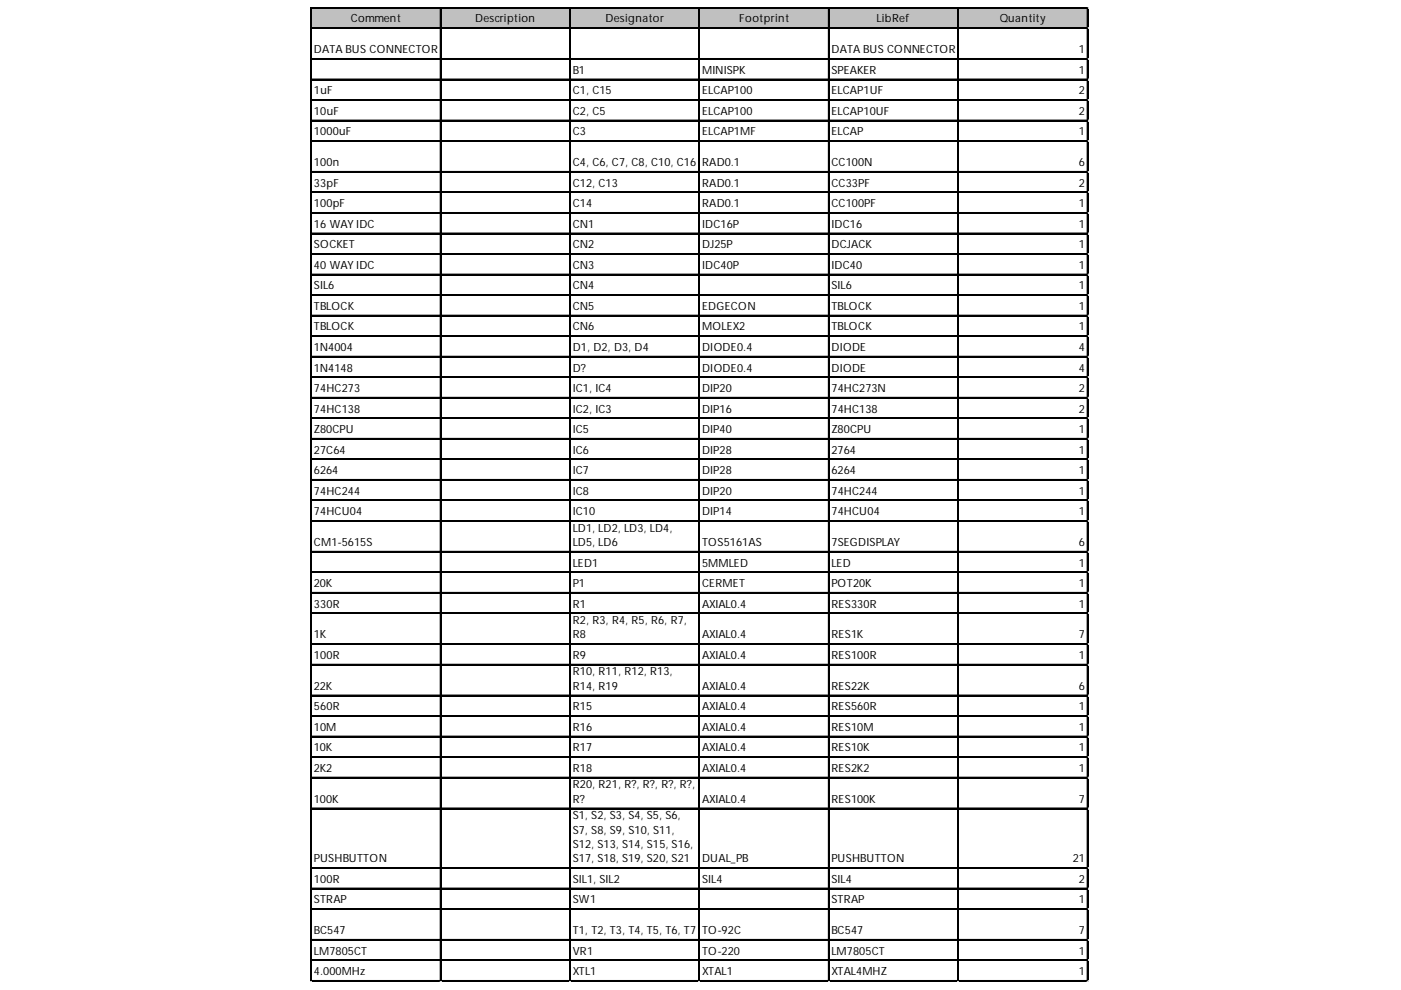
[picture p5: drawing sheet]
<svg xmlns="http://www.w3.org/2000/svg" width="297mm" height="210mm" viewBox="0 0 297 210" stroke-linecap="round" stroke-linejoin="round" font-family="sans-serif">
<defs><g id="words">
<g font-size="2.4">
<text x="74.4" y="4.8">Comment</text>
<text x="100.7" y="4.8">Description</text>
<text x="128.4" y="4.8">Designator</text>
<text x="156.7" y="4.8">Footprint</text>
<text x="185.9" y="4.8">LibRef</text>
<text x="212" y="4.8">Quantity</text>
<text x="66.6" y="11.3">DATA BUS CONNECTOR</text>
<text x="176.3" y="11.3">DATA BUS CONNECTOR</text>
<text x="228.8" y="11.3">1</text>
<text x="121.4" y="15.6">B1</text>
<text x="148.9" y="15.6">MINISPK</text>
<text x="176.3" y="15.6">SPEAKER</text>
<text x="228.8" y="15.6">1</text>
<text x="66.6" y="20">1uF</text>
<text x="121.4" y="20">C1, C15</text>
<text x="148.9" y="20">ELCAP100</text>
<text x="176.3" y="20">ELCAP1UF</text>
<text x="228.8" y="20">2</text>
<text x="66.6" y="24.3">10uF</text>
<text x="66.6" y="28.7">1000uF</text>
<text x="121.4" y="24.3">C2, C5</text>
<text x="121.4" y="28.7">C3</text>
<text x="148.9" y="24.3">ELCAP100</text>
<text x="148.9" y="28.7">ELCAP1MF</text>
<text x="176.3" y="24.3">ELCAP10UF</text>
<text x="176.3" y="28.7">ELCAP</text>
<text x="228.8" y="24.3">2</text>
<text x="228.8" y="28.7">1</text>
<text x="66.6" y="35.2">100n</text>
<text x="121.4" y="35.2">C4, C6, C7, C8, C10, C16</text>
<text x="148.9" y="35.2">RAD0.1</text>
<text x="176.3" y="35.2">CC100N</text>
<text x="228.8" y="35.2">6</text>
<text x="66.6" y="39.6">33pF</text>
<text x="121.4" y="39.6">C12, C13</text>
<text x="148.9" y="39.6">RAD0.1</text>
<text x="176.3" y="39.6">CC33PF</text>
<text x="228.8" y="39.6">2</text>
<text x="66.6" y="43.9">100pF</text>
<text x="121.4" y="43.9">C14</text>
<text x="148.9" y="43.9">RAD0.1</text>
<text x="176.3" y="43.9">CC100PF</text>
<text x="228.8" y="43.9">1</text>
<text x="66.6" y="48.3">16 WAY IDC</text>
<text x="66.6" y="52.6">SOCKET</text>
<text x="121.4" y="48.3">CN1</text>
<text x="121.4" y="52.6">CN2</text>
<text x="148.9" y="48.3">IDC16P</text>
<text x="148.9" y="52.6">DJ25P</text>
<text x="176.3" y="48.3">IDC16</text>
<text x="176.3" y="52.6">DCJACK</text>
<text x="228.8" y="48.3">1</text>
<text x="228.8" y="52.6">1</text>
<text x="66.6" y="57">40 WAY IDC</text>
<text x="121.4" y="57">CN3</text>
<text x="148.9" y="57">IDC40P</text>
<text x="176.3" y="57">IDC40</text>
<text x="228.8" y="57">1</text>
<text x="66.6" y="61.4">SIL6</text>
<text x="66.6" y="65.7">TBLOCK</text>
<text x="121.4" y="61.4">CN4</text>
<text x="121.4" y="65.7">CN5</text>
<text x="148.9" y="65.7">EDGECON</text>
<text x="176.3" y="61.4">SIL6</text>
<text x="176.3" y="65.7">TBLOCK</text>
<text x="228.8" y="61.4">1</text>
<text x="228.8" y="65.7">1</text>
<text x="66.6" y="70.1">TBLOCK</text>
<text x="121.4" y="70.1">CN6</text>
<text x="148.9" y="70.1">MOLEX2</text>
<text x="176.3" y="70.1">TBLOCK</text>
<text x="228.8" y="70.1">1</text>
<text x="66.6" y="74.4">1N4004</text>
<text x="121.4" y="74.4">D1, D2, D3, D4</text>
<text x="148.9" y="74.4">DIODE0.4</text>
<text x="176.3" y="74.4">DIODE</text>
<text x="228.8" y="74.4">4</text>
<text x="66.6" y="78.8">1N4148</text>
<text x="66.6" y="83.1">74HC273</text>
<text x="121.4" y="78.8">D?</text>
<text x="121.4" y="83.1">IC1, IC4</text>
<text x="148.9" y="78.8">DIODE0.4</text>
<text x="148.9" y="83.1">DIP20</text>
<text x="176.3" y="78.8">DIODE</text>
<text x="176.3" y="83.1">74HC273N</text>
<text x="228.8" y="78.8">4</text>
<text x="228.8" y="83.1">2</text>
<text x="66.6" y="87.5">74HC138</text>
<text x="121.4" y="87.5">IC2, IC3</text>
<text x="148.9" y="87.5">DIP16</text>
<text x="176.3" y="87.5">74HC138</text>
<text x="228.8" y="87.5">2</text>
<text x="66.6" y="91.8">Z80CPU</text>
<text x="121.4" y="91.8">IC5</text>
<text x="148.9" y="91.8">DIP40</text>
<text x="176.3" y="91.8">Z80CPU</text>
<text x="228.8" y="91.8">1</text>
<text x="66.6" y="96.2">27C64</text>
<text x="66.6" y="100.5">6264</text>
<text x="121.4" y="96.2">IC6</text>
<text x="121.4" y="100.5">IC7</text>
<text x="148.9" y="96.2">DIP28</text>
<text x="148.9" y="100.5">DIP28</text>
<text x="176.3" y="96.2">2764</text>
<text x="176.3" y="100.5">6264</text>
<text x="228.8" y="96.2">1</text>
<text x="228.8" y="100.5">1</text>
<text x="66.6" y="104.9">74HC244</text>
<text x="121.4" y="104.9">IC8</text>
<text x="148.9" y="104.9">DIP20</text>
<text x="176.3" y="104.9">74HC244</text>
<text x="228.8" y="104.9">1</text>
<text x="66.6" y="109.2">74HCU04</text>
<text x="121.4" y="109.2">IC10</text>
<text x="121.4" y="112.7">LD1, LD2, LD3, LD4,</text>
<text x="148.9" y="109.2">DIP14</text>
<text x="176.3" y="109.2">74HCU04</text>
<text x="228.8" y="109.2">1</text>
<text x="66.6" y="115.8">CM1-5615S</text>
<text x="121.4" y="115.8">LD5, LD6</text>
<text x="148.9" y="115.8">TOS5161AS</text>
<text x="176.3" y="115.8">7SEGDISPLAY</text>
<text x="228.8" y="115.8">6</text>
<text x="66.6" y="124.5">20K</text>
<text x="121.4" y="120.1">LED1</text>
<text x="121.4" y="124.5">P1</text>
<text x="148.9" y="120.1">5MMLED</text>
<text x="148.9" y="124.5">CERMET</text>
<text x="176.3" y="120.1">LED</text>
<text x="176.3" y="124.5">POT20K</text>
<text x="228.8" y="120.1">1</text>
<text x="228.8" y="124.5">1</text>
<text x="66.6" y="128.8">330R</text>
<text x="121.4" y="128.8">R1</text>
<text x="148.9" y="128.8">AXIAL0.4</text>
<text x="176.3" y="128.8">RES330R</text>
<text x="228.8" y="128.8">1</text>
<text x="66.6" y="135.4">1K</text>
<text x="121.4" y="132.3">R2, R3, R4, R5, R6, R7,</text>
<text x="121.4" y="135.4">R8</text>
<text x="148.9" y="135.4">AXIAL0.4</text>
<text x="176.3" y="135.4">RES1K</text>
<text x="228.8" y="135.4">7</text>
<text x="66.6" y="139.7">100R</text>
<text x="121.4" y="139.7">R9</text>
<text x="121.4" y="143.2">R10, R11, R12, R13,</text>
<text x="148.9" y="139.7">AXIAL0.4</text>
<text x="176.3" y="139.7">RES100R</text>
<text x="228.8" y="139.7">1</text>
<text x="66.6" y="146.3">22K</text>
<text x="121.4" y="146.3">R14, R19</text>
<text x="148.9" y="146.3">AXIAL0.4</text>
<text x="176.3" y="146.3">RES22K</text>
<text x="228.8" y="146.3">6</text>
<text x="66.6" y="150.6">560R</text>
<text x="66.6" y="155">10M</text>
<text x="121.4" y="150.6">R15</text>
<text x="121.4" y="155">R16</text>
<text x="148.9" y="150.6">AXIAL0.4</text>
<text x="148.9" y="155">AXIAL0.4</text>
<text x="176.3" y="150.6">RES560R</text>
<text x="176.3" y="155">RES10M</text>
<text x="228.8" y="150.6">1</text>
<text x="228.8" y="155">1</text>
<text x="66.6" y="159.3">10K</text>
<text x="121.4" y="159.3">R17</text>
<text x="148.9" y="159.3">AXIAL0.4</text>
<text x="176.3" y="159.3">RES10K</text>
<text x="228.8" y="159.3">1</text>
<text x="66.6" y="163.7">2K2</text>
<text x="121.4" y="163.7">R18</text>
<text x="121.4" y="167.1">R20, R21, R?, R?, R?, R?,</text>
<text x="148.9" y="163.7">AXIAL0.4</text>
<text x="176.3" y="163.7">RES2K2</text>
<text x="228.8" y="163.7">1</text>
<text x="66.6" y="170.2">100K</text>
<text x="121.4" y="170.2">R?</text>
<text x="121.4" y="173.7">S1, S2, S3, S4, S5, S6,</text>
<text x="148.9" y="170.2">AXIAL0.4</text>
<text x="176.3" y="170.2">RES100K</text>
<text x="228.8" y="170.2">7</text>
<text x="121.4" y="176.7">S7, S8, S9, S10, S11,</text>
<text x="121.4" y="179.8">S12, S13, S14, S15, S16,</text>
<text x="66.6" y="182.8">PUSHBUTTON</text>
<text x="121.4" y="182.8">S17, S18, S19, S20, S21</text>
<text x="148.9" y="182.8">DUAL_PB</text>
<text x="176.3" y="182.8">PUSHBUTTON</text>
<text x="227.4" y="182.8">21</text>
<text x="66.6" y="187.2">100R</text>
<text x="66.6" y="191.5">STRAP</text>
<text x="121.4" y="187.2">SIL1, SIL2</text>
<text x="121.4" y="191.5">SW1</text>
<text x="148.9" y="187.2">SIL4</text>
<text x="176.3" y="187.2">SIL4</text>
<text x="176.3" y="191.5">STRAP</text>
<text x="228.8" y="187.2">2</text>
<text x="228.8" y="191.5">1</text>
<text x="66.6" y="198.1">BC547</text>
<text x="66.6" y="202.4">LM7805CT</text>
<text x="121.4" y="198.1">T1, T2, T3, T4, T5, T6, T7</text>
<text x="121.4" y="202.4">VR1</text>
<text x="148.9" y="198.1">TO-92C</text>
<text x="148.9" y="202.4">TO-220</text>
<text x="176.3" y="198.1">BC547</text>
<text x="176.3" y="202.4">LM7805CT</text>
<text x="228.8" y="198.1">7</text>
<text x="228.8" y="202.4">1</text>
<text x="66.6" y="206.8">4.000MHz</text>
<text x="121.4" y="206.8">XTL1</text>
<text x="148.9" y="206.8">XTAL1</text>
<text x="176.3" y="206.8">XTAL4MHZ</text>
<text x="228.8" y="206.8">1</text>
</g>
</g></defs>
<path d="M66.1 1.7h164.6v4.4h-164.6z" fill="#c0c0c0"/>
<g fill="none" stroke="#000" stroke-width=".22">
<path d="M65.9 1.5v206.6M66 1.5v206.6M66.1 1.5h164.6M66.1 1.6h164.6M66.1 5.9h164.6M66.1 6h164.6M66.1 12.4h164.6M66.1 12.5h164.6M66.1 16.8h164.6M66.1 16.9h164.6M93.3 1.7v206.4M93.4 1.7v206.4"/>
<path d="M120.8 1.7v206.4M120.9 1.7v206.4M148.2 1.7v206.4M148.3 1.7v206.4M175.6 1.7v206.4M175.7 1.7v206.4M203.1 1.7v206.4M203.2 1.7v206.4M230.5 1.7v206.4M230.6 1.7v206.4M66.1 21.1h164.6M66.1 21.2h164.6"/>
<path d="M66.1 25.5h164.6M66.1 25.6h164.6M66.1 29.8h164.6M66.1 29.9h164.6M66.1 36.3h164.6M66.1 36.5h164.6M66.1 40.7h164.6M66.1 40.8h164.6M66.1 45.1h164.6M66.1 45.2h164.6M66.1 49.4h164.6M66.1 49.5h164.6"/>
<path d="M66.1 53.8h164.6M66.1 53.9h164.6M66.1 58.1h164.6M66.1 58.2h164.6M66.1 62.5h164.6M66.1 62.6h164.6M66.1 66.8h164.6M66.1 66.9h164.6M66.1 71.2h164.6M66.1 71.3h164.6M66.1 75.5h164.6M66.1 75.6h164.6"/>
<path d="M66.1 79.9h164.6M66.1 80h164.6M66.1 84.2h164.6M66.1 84.3h164.6M66.1 88.6h164.6M66.1 88.7h164.6M66.1 92.9h164.6M66.1 93.1h164.6M66.1 97.3h164.6M66.1 97.4h164.6M66.1 101.7h164.6M66.1 101.8h164.6"/>
<path d="M66.1 106h164.6M66.1 106.1h164.6M66.1 110.4h164.6M66.1 110.5h164.6M66.1 116.9h164.6M66.1 117h164.6M66.1 121.2h164.6M66.1 121.4h164.6M66.1 125.6h164.6M66.1 125.7h164.6M66.1 130h164.6M66.1 130.1h164.6"/>
<path d="M66.1 136.5h164.6M66.1 136.6h164.6M66.1 140.8h164.6M66.1 140.9h164.6M66.1 147.4h164.6M66.1 147.5h164.6M66.1 151.7h164.6M66.1 151.8h164.6M66.1 156.1h164.6M66.1 156.2h164.6M66.1 160.4h164.6M66.1 160.5h164.6"/>
<path d="M66.1 164.8h164.6M66.1 164.9h164.6M66.1 171.3h164.6M66.1 171.4h164.6M66.1 183.9h164.6M66.1 184h164.6M66.1 188.3h164.6M66.1 188.4h164.6M66.1 192.6h164.6M66.1 192.8h164.6M66.1 199.2h164.6M66.1 199.3h164.6"/>
<path d="M66.1 203.5h164.6M66.1 203.6h164.6M66.1 207.9h164.6M66.1 208h164.6"/>
</g>
<path d="M65.9 208.1v.1" fill="none" stroke="#d4d4d4" stroke-width=".22"/>
<path d="M65.9 208.1l.2 .1z" fill="#d4d4d4"/>
<path d="M93.3 208.1v.1" fill="none" stroke="#d4d4d4" stroke-width=".22"/>
<path d="M93.3 208.1l.3 .1z" fill="#d4d4d4"/>
<path d="M120.8 208.1v.1" fill="none" stroke="#d4d4d4" stroke-width=".22"/>
<path d="M120.8 208.1l.2 .1z" fill="#d4d4d4"/>
<path d="M148.2 208.1v.1" fill="none" stroke="#d4d4d4" stroke-width=".22"/>
<path d="M148.2 208.1l.2 .1z" fill="#d4d4d4"/>
<path d="M175.6 208.1v.1" fill="none" stroke="#d4d4d4" stroke-width=".22"/>
<path d="M175.6 208.1l.2 .1z" fill="#d4d4d4"/>
<path d="M203.1 208.1v.1" fill="none" stroke="#d4d4d4" stroke-width=".22"/>
<path d="M203.1 208.1l.2 .1z" fill="#d4d4d4"/>
<path d="M230.5 208.1v.1" fill="none" stroke="#d4d4d4" stroke-width=".22"/>
<path d="M230.5 208.1l.2 .1z" fill="#d4d4d4"/>
<path d="M230.7 1.5h.1" fill="none" stroke="#d4d4d4" stroke-width=".22"/>
<path d="M230.7 1.5l.1 .2z" fill="#d4d4d4"/>
<path d="M230.7 5.9h.1" fill="none" stroke="#d4d4d4" stroke-width=".22"/>
<path d="M230.7 5.9l.1 .2z" fill="#d4d4d4"/>
<path d="M230.7 12.4h.1" fill="none" stroke="#d4d4d4" stroke-width=".22"/>
<path d="M230.7 12.4l.1 .2z" fill="#d4d4d4"/>
<path d="M230.7 16.8h.1" fill="none" stroke="#d4d4d4" stroke-width=".22"/>
<path d="M230.7 16.8l.1 .2z" fill="#d4d4d4"/>
<path d="M230.7 21.1h.1" fill="none" stroke="#d4d4d4" stroke-width=".22"/>
<path d="M230.7 21.1l.1 .2z" fill="#d4d4d4"/>
<path d="M230.7 25.5h.1" fill="none" stroke="#d4d4d4" stroke-width=".22"/>
<path d="M230.7 25.5l.1 .2z" fill="#d4d4d4"/>
<path d="M230.7 29.8h.1" fill="none" stroke="#d4d4d4" stroke-width=".22"/>
<path d="M230.7 29.8l.1 .2z" fill="#d4d4d4"/>
<path d="M230.7 36.3h.1" fill="none" stroke="#d4d4d4" stroke-width=".22"/>
<path d="M230.7 36.3l.1 .3z" fill="#d4d4d4"/>
<path d="M230.7 40.7h.1" fill="none" stroke="#d4d4d4" stroke-width=".22"/>
<path d="M230.7 40.7l.1 .2z" fill="#d4d4d4"/>
<path d="M230.7 45.1h.1" fill="none" stroke="#d4d4d4" stroke-width=".22"/>
<path d="M230.7 45.1l.1 .2z" fill="#d4d4d4"/>
<path d="M230.7 49.4h.1" fill="none" stroke="#d4d4d4" stroke-width=".22"/>
<path d="M230.7 49.4l.1 .2z" fill="#d4d4d4"/>
<path d="M230.7 53.8h.1" fill="none" stroke="#d4d4d4" stroke-width=".22"/>
<path d="M230.7 53.8l.1 .2z" fill="#d4d4d4"/>
<path d="M230.7 58.1h.1" fill="none" stroke="#d4d4d4" stroke-width=".22"/>
<path d="M230.7 58.1l.1 .2z" fill="#d4d4d4"/>
<path d="M230.7 62.5h.1" fill="none" stroke="#d4d4d4" stroke-width=".22"/>
<path d="M230.7 62.5l.1 .2z" fill="#d4d4d4"/>
<path d="M230.7 66.8h.1" fill="none" stroke="#d4d4d4" stroke-width=".22"/>
<path d="M230.7 66.8l.1 .2z" fill="#d4d4d4"/>
<path d="M230.7 71.2h.1" fill="none" stroke="#d4d4d4" stroke-width=".22"/>
<path d="M230.7 71.2l.1 .2z" fill="#d4d4d4"/>
<path d="M230.7 75.5h.1" fill="none" stroke="#d4d4d4" stroke-width=".22"/>
<path d="M230.7 75.5l.1 .2z" fill="#d4d4d4"/>
<path d="M230.7 79.9h.1" fill="none" stroke="#d4d4d4" stroke-width=".22"/>
<path d="M230.7 79.9l.1 .2z" fill="#d4d4d4"/>
<path d="M230.7 84.2h.1" fill="none" stroke="#d4d4d4" stroke-width=".22"/>
<path d="M230.7 84.2l.1 .3z" fill="#d4d4d4"/>
<path d="M230.7 88.6h.1" fill="none" stroke="#d4d4d4" stroke-width=".22"/>
<path d="M230.7 88.6l.1 .2z" fill="#d4d4d4"/>
<path d="M230.7 92.9h.1" fill="none" stroke="#d4d4d4" stroke-width=".22"/>
<path d="M230.7 92.9l.1 .3z" fill="#d4d4d4"/>
<path d="M230.7 97.3h.1" fill="none" stroke="#d4d4d4" stroke-width=".22"/>
<path d="M230.7 97.3l.1 .2z" fill="#d4d4d4"/>
<path d="M230.7 101.7h.1" fill="none" stroke="#d4d4d4" stroke-width=".22"/>
<path d="M230.7 101.7l.1 .2z" fill="#d4d4d4"/>
<path d="M230.7 106h.1" fill="none" stroke="#d4d4d4" stroke-width=".22"/>
<path d="M230.7 106l.1 .2z" fill="#d4d4d4"/>
<path d="M230.7 110.4h.1" fill="none" stroke="#d4d4d4" stroke-width=".22"/>
<path d="M230.7 110.4l.1 .2z" fill="#d4d4d4"/>
<path d="M230.7 116.9h.1" fill="none" stroke="#d4d4d4" stroke-width=".22"/>
<path d="M230.7 116.9l.1 .2z" fill="#d4d4d4"/>
<path d="M230.7 121.2h.1" fill="none" stroke="#d4d4d4" stroke-width=".22"/>
<path d="M230.7 121.2l.1 .3z" fill="#d4d4d4"/>
<path d="M230.7 125.6h.1" fill="none" stroke="#d4d4d4" stroke-width=".22"/>
<path d="M230.7 125.6l.1 .2z" fill="#d4d4d4"/>
<path d="M230.7 130h.1" fill="none" stroke="#d4d4d4" stroke-width=".22"/>
<path d="M230.7 130l.1 .2z" fill="#d4d4d4"/>
<path d="M230.7 136.5h.1" fill="none" stroke="#d4d4d4" stroke-width=".22"/>
<path d="M230.7 136.5l.1 .2z" fill="#d4d4d4"/>
<path d="M230.7 140.8h.1" fill="none" stroke="#d4d4d4" stroke-width=".22"/>
<path d="M230.7 140.8l.1 .3z" fill="#d4d4d4"/>
<path d="M230.7 147.4h.1" fill="none" stroke="#d4d4d4" stroke-width=".22"/>
<path d="M230.7 147.4l.1 .2z" fill="#d4d4d4"/>
<path d="M230.7 151.7h.1" fill="none" stroke="#d4d4d4" stroke-width=".22"/>
<path d="M230.7 151.7l.1 .2z" fill="#d4d4d4"/>
<path d="M230.7 156.1h.1" fill="none" stroke="#d4d4d4" stroke-width=".22"/>
<path d="M230.7 156.1l.1 .2z" fill="#d4d4d4"/>
<path d="M230.7 160.4h.1" fill="none" stroke="#d4d4d4" stroke-width=".22"/>
<path d="M230.7 160.4l.1 .2z" fill="#d4d4d4"/>
<path d="M230.7 164.8h.1" fill="none" stroke="#d4d4d4" stroke-width=".22"/>
<path d="M230.7 164.8l.1 .2z" fill="#d4d4d4"/>
<path d="M230.7 171.3h.1" fill="none" stroke="#d4d4d4" stroke-width=".22"/>
<path d="M230.7 171.3l.1 .2z" fill="#d4d4d4"/>
<path d="M230.7 183.9h.1" fill="none" stroke="#d4d4d4" stroke-width=".22"/>
<path d="M230.7 183.9l.1 .3z" fill="#d4d4d4"/>
<path d="M230.7 188.3h.1" fill="none" stroke="#d4d4d4" stroke-width=".22"/>
<path d="M230.7 188.3l.1 .2z" fill="#d4d4d4"/>
<path d="M230.7 192.6h.1" fill="none" stroke="#d4d4d4" stroke-width=".22"/>
<path d="M230.7 192.6l.1 .3z" fill="#d4d4d4"/>
<path d="M230.7 199.2h.1" fill="none" stroke="#d4d4d4" stroke-width=".22"/>
<path d="M230.7 199.2l.1 .2z" fill="#d4d4d4"/>
<path d="M230.7 203.5h.1" fill="none" stroke="#d4d4d4" stroke-width=".22"/>
<path d="M230.7 203.5l.1 .2z" fill="#d4d4d4"/>
<path d="M230.7 207.9h.1" fill="none" stroke="#d4d4d4" stroke-width=".22"/>
<path d="M230.7 207.9l.1 .2z" fill="#d4d4d4"/>
<use href="#words"/>
</svg>
